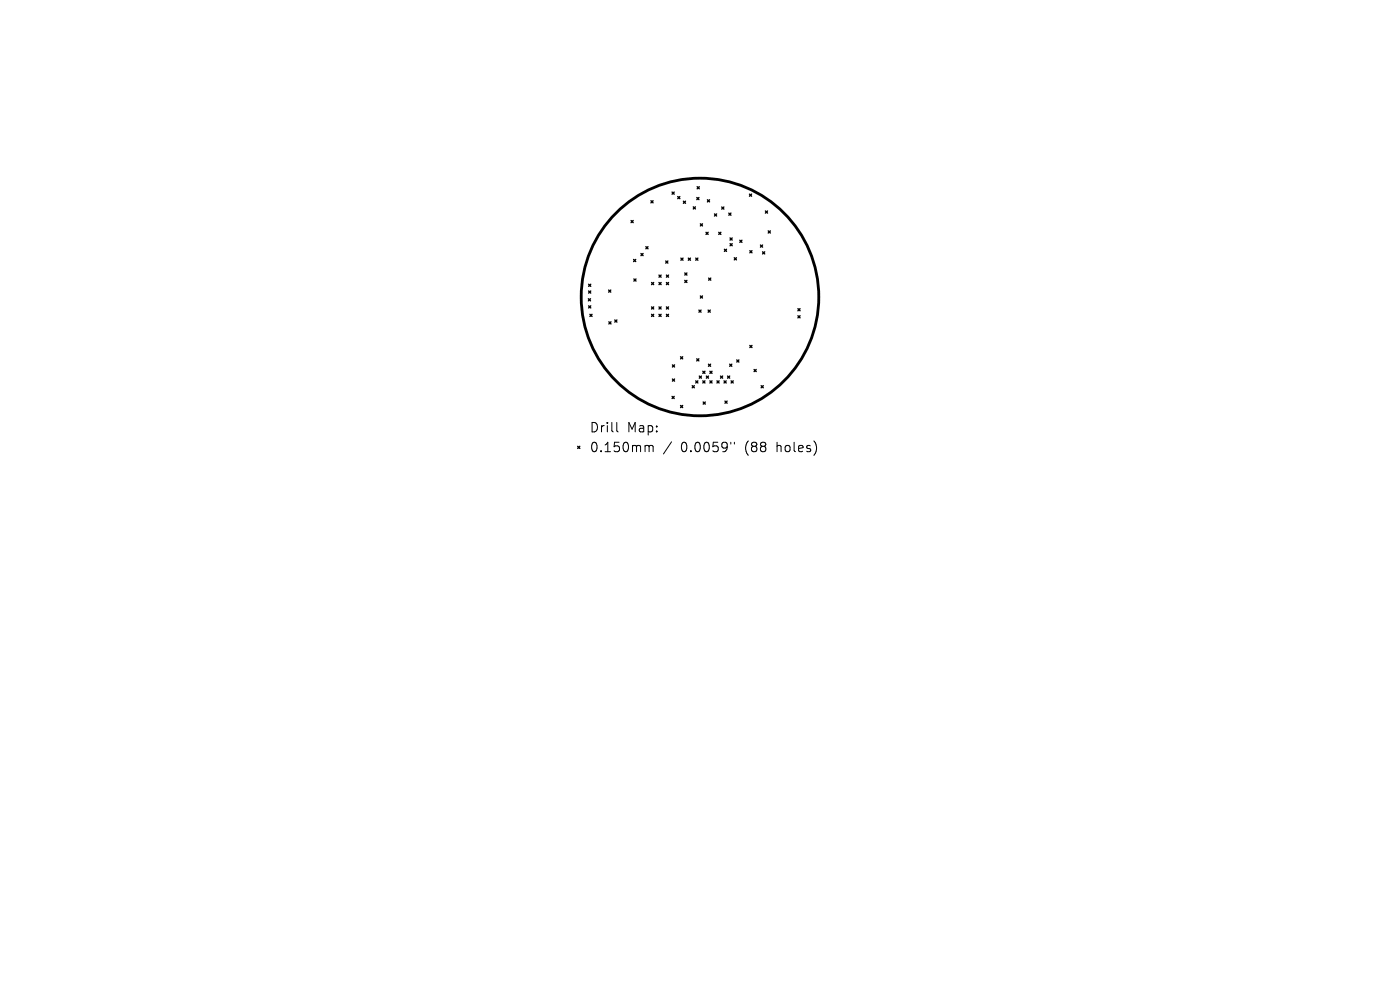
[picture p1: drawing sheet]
<svg xmlns="http://www.w3.org/2000/svg" width="297mm" height="210mm" viewBox="0 0 297 210" stroke-linecap="round" stroke-linejoin="round" font-family="sans-serif">
<defs><g id="words">
<g font-size="2.8">
<text x="125" y="92">Drill</text>
<text x="133" y="92">Map:</text>
<text x="125" y="96.2">0.150mm</text>
<text x="144.4" y="96.2">0.0059&quot;</text>
<text x="158.2" y="96.2">(88</text>
<text x="165" y="96.2">holes)</text>
</g>
</g></defs>
<circle cx="148.5" cy="63" r="25.2" fill="none" stroke="#000" stroke-width=".6"/>
<g fill="none" stroke="#000" stroke-width=".3">
<path d="M147.9 39.6l.5 .5M148.4 39.6l-.5 .5M133.9 46.8l.4 .4M134.3 46.8l-.4 .4M134.4 55l.5 .5M134.5 59.2l.4 .4M134.9 55l-.5 .5M134.9 59.2l-.4 .4M136 53.8l.4 .4M136.4 53.8l-.4 .4M137 52.3l.5 .5M137.5 52.3l-.5 .5"/>
<path d="M138.1 42.6l.4 .4M138.2 59.9l.5 .5M138.5 42.6l-.4 .4M138.7 59.9l-.5 .5M139.8 58.4l.5 .4M139.8 59.9l.5 .5M140.3 58.4l-.5 .4M140.3 59.9l-.5 .5M141.2 55.4l.5 .4M141.4 59.9l.4 .5M141.4 58.4l.4 .4M141.7 55.4l-.5 .4"/>
<path d="M141.8 58.4l-.4 .4M141.8 59.9l-.4 .5M142.6 40.7l.4 .5M143 40.7l-.4 .5M143.8 41.7l.4 .4M144.2 41.7l-.4 .4M144.5 54.8l.4 .4M144.9 54.8l-.4 .4M145 42.7l.4 .4M145.3 57.9l.4 .5M145.3 59.5l.4 .4M145.4 42.7l-.4 .4"/>
<path d="M145.7 57.9l-.4 .5M145.7 59.5l-.4 .4M146 54.8l.5 .4M146.5 54.8l-.5 .4M147.1 43.9l.4 .4M147.5 43.9l-.4 .4M147.6 54.8l.5 .4M147.8 41.9l.5 .4M148.1 54.8l-.5 .4M148.3 41.9l-.5 .4M148.6 47.5l.4 .4M149 47.5l-.4 .4"/>
<path d="M149.8 49.3l.4 .4M150.1 42.4l.4 .4M150.2 49.3l-.4 .4M150.3 59l.5 .4M150.5 42.4l-.4 .4M150.8 59l-.5 .4M151.6 45.4l.4 .4M152 45.4l-.4 .4M152.5 49.3l.4 .4M152.9 49.3l-.4 .4M153.1 43.9l.5 .5M153.6 43.9l-.5 .5"/>
<path d="M153.7 52.9l.4 .4M154.1 52.9l-.4 .4M154.6 45.2l.5 .5M154.9 50.5l.4 .4M154.9 51.7l.4 .4M155.1 45.2l-.5 .5M155.3 50.5l-.4 .4M155.3 51.7l-.4 .4M155.8 54.7l.4 .4M156.2 54.7l-.4 .4M156.9 51l.5 .4M157.4 51l-.5 .4"/>
<path d="M159 41.2l.4 .4M159.1 53.2l.4 .4M159.4 41.2l-.4 .4M159.5 53.2l-.4 .4M161.3 52l.5 .4M161.8 52l-.5 .4M161.8 53.4l.4 .5M162.2 53.4l-.4 .5M162.4 44.8l.4 .4M162.8 44.8l-.4 .4M163 49l.4 .4M163.4 49l-.4 .4"/>
<path d="M124.8 63.4l.5 .4M124.9 60.3l.4 .4M124.9 61.7l.4 .5M124.9 64.9l.4 .4M125.1 66.7l.5 .4M125.3 63.4l-.5 .4M125.3 60.3l-.4 .4M125.3 61.7l-.4 .5M125.3 64.9l-.4 .4M125.6 66.7l-.5 .4M129.1 61.5l.5 .5M129.2 68.3l.4 .4"/>
<path d="M129.6 61.5l-.5 .5M129.6 68.3l-.4 .4M130.4 67.9l.5 .4M130.9 67.9l-.5 .4M138.2 65.1l.5 .5M138.2 66.7l.5 .4M138.7 65.1l-.5 .5M138.7 66.7l-.5 .4M139.8 66.7l.5 .4M139.8 65.1l.5 .5M140.3 65.1l-.5 .5M140.3 66.7l-.5 .4"/>
<path d="M141.4 66.7l.4 .4M141.4 65.1l.4 .5M141.8 65.1l-.4 .5M141.8 66.7l-.4 .4M142.7 77.4l.4 .5M143.1 77.4l-.4 .5M144.4 75.7l.4 .4M144.8 75.7l-.4 .4M147.8 76.1l.5 .5M148.3 76.1l-.5 .5M148.3 65.8l.4 .4M148.4 79.8l.4 .4"/>
<path d="M148.6 62.8l.4 .4M148.7 65.8l-.4 .4M148.8 79.8l-.4 .4M149 62.8l-.4 .4M149.1 78.8l.5 .4M149.6 78.8l-.5 .4M149.9 79.8l.4 .4M150.2 65.8l.5 .4M150.3 79.8l-.4 .4M150.3 77.3l.5 .4M150.6 78.8l.5 .4M150.7 65.8l-.5 .4"/>
<path d="M150.8 77.3l-.5 .4M151.1 78.8l-.5 .4M152.9 79.8l.4 .4M153.3 79.8l-.4 .4M154.4 79.8l.4 .4M154.8 79.8l-.4 .4M154.8 77.3l.5 .4M155.3 77.3l-.5 .4M156.3 76.4l.5 .4M156.8 76.4l-.5 .4M159.1 73.3l.4 .4M159.5 73.3l-.4 .4"/>
<path d="M160 78.4l.4 .4M160.4 78.4l-.4 .4M169.3 65.5l.4 .4M169.3 67l.4 .4M169.7 65.5l-.4 .4M169.7 67l-.4 .4M122.6 94.7l.4 .4M123 94.7l-.4 .4M142.6 84.1l.4 .4M142.7 80.4l.4 .5M143 84.1l-.4 .4M143.1 80.4l-.4 .5"/>
<path d="M144.4 86l.4 .5M144.8 86l-.4 .5M146.9 81.8l.4 .5M147.3 81.8l-.4 .5M147.6 80.8l.5 .4M148.1 80.8l-.5 .4M149.1 80.8l.5 .4M149.2 85.3l.4 .4M149.6 80.8l-.5 .4M149.6 85.3l-.4 .4M150.6 80.8l.5 .4M151.1 80.8l-.5 .4"/>
<path d="M152.1 80.8l.5 .4M152.6 80.8l-.5 .4M153.6 80.8l.5 .4M153.8 85.1l.5 .4M154.1 80.8l-.5 .4M154.3 85.1l-.5 .4M155.1 80.8l.5 .4M155.6 80.8l-.5 .4M161.5 81.8l.4 .5M161.9 81.8l-.4 .5"/>
</g>
<path d="M130.8 89.6v1.7l.3 .3M137.1 94.5l.5 .1 .1 .2M137.7 94.8l.3-.3 .5 .1 .1 1.2M137.7 94.8v1M142.5 93.7l-1.7 2.6M155 93.8v.4M155.8 93.8v.4" fill="none" stroke="#000" stroke-width=".21"/>
<use href="#words"/>
</svg>
